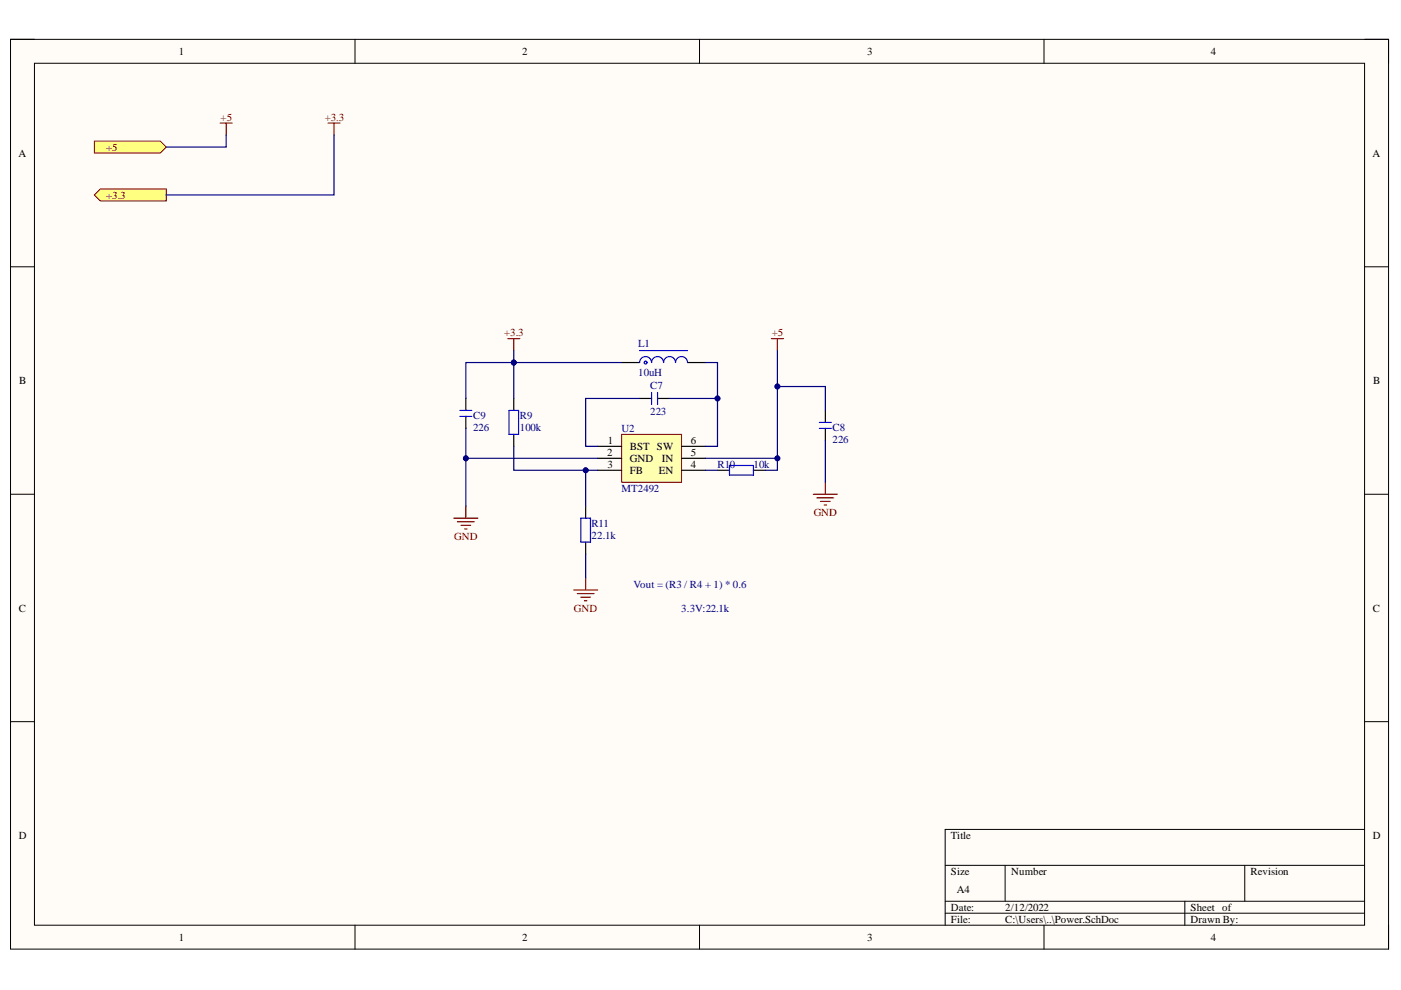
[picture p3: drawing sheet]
<svg xmlns="http://www.w3.org/2000/svg" width="297mm" height="210mm" viewBox="0 0 297 210" stroke-linecap="round" stroke-linejoin="round" font-family="sans-serif">
<defs><g id="words">
<g font-size="2.3">
<text x="37.9" y="11.6">1</text>
<text x="110.7" y="11.6">2</text>
<text x="183.8" y="11.6">3</text>
<text x="256.7" y="11.6">4</text>
<text x="3.9" y="33.3">A</text>
<text x="291" y="33.3">A</text>
<text x="4.1" y="81.4">B</text>
<text x="291.2" y="81.4">B</text>
<text x="128.9" y="94.2">1</text>
<text x="133.5" y="95.5">BST SW</text>
<text x="146.5" y="94.2">6</text>
<text x="128.7" y="96.7">2</text>
<text x="128.8" y="99.3">3</text>
<text x="133.5" y="98">GND</text>
<text x="133.5" y="100.5">FB</text>
<text x="139.7" y="100.5">EN</text>
<text x="140.3" y="98">IN</text>
<text x="146.5" y="99.3">4</text>
<text x="146.5" y="96.7">5</text>
<text x="4" y="129.7">C</text>
<text x="291.1" y="129.7">C</text>
<text x="4" y="177.9">D</text>
<text x="201.6" y="177.9">Title</text>
<text x="291.1" y="177.9">D</text>
<text x="201.6" y="185.5">Size</text>
<text x="214.4" y="185.5">Number</text>
<text x="265.1" y="185.5">Revision</text>
<text x="202.9" y="189.3">A4</text>
<text x="201.6" y="193.1">Date:</text>
<text x="201.6" y="195.7">File:</text>
<text x="213.1" y="193.1">2/12/2022</text>
<text x="213.1" y="195.7">C:\Users\..\Power.SchDoc</text>
<text x="252.4" y="193.1">Sheet of</text>
<text x="252.4" y="195.7">Drawn By:</text>
<text x="37.9" y="199.5">1</text>
<text x="110.7" y="199.5">2</text>
<text x="183.8" y="199.5">3</text>
<text x="256.7" y="199.5">4</text>
</g>
<g font-size="2.3" fill="#800000">
<text x="46.8" y="25.6">+5</text>
<text x="68.8" y="25.6">+3.3</text>
<text x="22.5" y="32">+5</text>
<text x="22.5" y="42.1">+3.3</text>
<text x="106.9" y="71.3">+3.3</text>
<text x="163.6" y="71.3">+5</text>
<text x="172.5" y="109.4">GND</text>
<text x="96.3" y="114.5">GND</text>
<text x="121.7" y="129.7">GND</text>
</g>
<g font-size="2.3" fill="#000080">
<text x="135.3" y="73.6">L1</text>
<text x="135.3" y="79.7">10uH</text>
<text x="137.8" y="82.4">C7</text>
<text x="100.3" y="88.9">C9</text>
<text x="110.2" y="88.9">R9</text>
<text x="137.8" y="88">223</text>
<text x="100.3" y="91.4">226</text>
<text x="110.2" y="91.4">100k</text>
<text x="131.8" y="91.7">U2</text>
<text x="176.5" y="91.4">C8</text>
<text x="176.5" y="93.9">226</text>
<text x="152.1" y="99.3">R1</text>
<text x="154.8" y="99.3">0</text>
<text x="159.7" y="99.3">10k</text>
<text x="131.8" y="104.3">MT2492</text>
<text x="125.4" y="111.7">R11</text>
<text x="125.4" y="114.2">22.1k</text>
<text x="134.3" y="124.6">Vout = (R3 / R4 + 1) * 0.6</text>
<text x="144.4" y="129.7">3.3V:22.1k</text>
</g>
</g></defs>
<path d="M2.2 8.3h292.2v192.9h-292.2z" fill-rule="evenodd" fill="#fffcf8"/>
<path d="M2.2 8.3h292.2v192.9h-292.2z" fill="none" stroke="#000" stroke-width=".21"/>
<path d="M7.3 13.4h282v182.8h-282z" fill-rule="evenodd" fill="#fffcf8"/>
<g fill="none" stroke="#000" stroke-width=".21">
<path d="M2.2 8.3h5.1M7.3 13.4h282v182.8h-282zM75.3 8.3v5.1M148.3 8.3v5.1M221.4 8.3v5.1M289.3 8.3h5.1v5.1M2.2 56.6h5.1M289.3 56.6h5.1M2.2 104.8h5.1M289.3 104.8h5.1M2.2 153h5.1M289.3 153h5.1"/>
<path d="M289.3 175.9h-88.9v20.3M75.3 196.2v5M148.3 196.2v5M200.4 183.5h88.9M200.4 191.1h88.9M200.4 193.6h88.9M213.1 183.5v7.6M221.4 196.2v5M251.2 191.1v5.1M263.9 183.5v7.6M294.4 196.2v5"/>
</g>
<path d="M131.8 92.1h12.7v10.1h-12.7z" fill-rule="evenodd" fill="#ffffb0"/>
<path d="M131.8 92.1h12.7v10.1h-12.7z" fill="none" stroke="#800000" stroke-width=".21"/>
<g fill="none" stroke="#000" stroke-width=".25">
<path d="M131.8 76.9h3.8M145.8 76.9h3.8M108.9 84.5v2.5M108.9 92.1v2.5M126.7 94.6h5.1M126.7 97.2h5.1M126.7 99.7h5.1M135.6 84.5h2.5M139.4 84.5h2.6M144.5 94.6h5.1M144.5 97.2h5.1M144.5 99.7h5.1"/>
<path d="M152.1 99.7h2.6M159.7 99.7h2.6M175 87v2.6M175 90.8v2.6M124.2 107.3v2.6M124.2 114.9v2.6"/>
</g>
<g fill="none" stroke="#800000" stroke-width=".25">
<path d="M46.7 26.1h2.5M48 26.1v2.5M69.6 26.1h2.5M70.8 26.1v2.5M107.7 71.8h2.5M108.9 71.8v2.5M163.6 71.8h2.5M164.8 71.8v2.5M96.2 109.9h5.1M97 110.6h3.5M97.7 111.4h2.1M98.5 112.2h.5"/>
<path d="M98.8 107.3v2.6M172.4 104.8h5.1M173.2 105.6h3.6M174 106.3h2M174.7 107.1h.5M175 102.2v2.6M121.6 125.1h5.1M122.4 125.9h3.6M123.2 126.6h2M123.9 127.4h.5M124.2 122.6v2.5"/>
</g>
<path d="M135.6 76.9a1.27 1.27 0 0 1 1.3-1.3 1.27 1.27 0 0 1 1.2 1.3 1.27 1.27 0 0 1 1.3-1.3 1.27 1.27 0 0 1 1.3 1.3 1.27 1.27 0 0 1 1.3-1.3 1.27 1.27 0 0 1 1.2 1.3 1.27 1.27 0 0 1 1.3-1.3 1.27 1.27 0 0 1 1.3 1.3M135.6 74.3h10.2M137.2 76.8a.3 .3 0 0 0-.5-.1 .3 .3 0 0 0 .1 .5 .3 .3 0 0 0 .4-.4M107.9 87h2v5.1h-2zM138.1 83.2v2.6M139.4 83.2v2.6M154.7 98.7h5v2h-5zM173.7 89.6h2.6M173.7 90.8h2.6M123.2 109.9h2v5h-2z" fill="none" stroke="#00f" stroke-width=".25"/>
<path d="M20 29.9h14l1.3 1.3-1.3 1.2h-14z" fill-rule="evenodd" fill="#ffff80"/>
<path d="M20 29.9h14l1.3 1.3-1.3 1.2h-14z" fill="none" stroke="#800000" stroke-width=".21"/>
<path d="M21.3 40.1h14v2.5h-14l-1.3-1.3z" fill-rule="evenodd" fill="#ffff80"/>
<path d="M21.3 40.1h14v2.5h-14l-1.3-1.3z" fill="none" stroke="#800000" stroke-width=".21"/>
<path d="M98.8 84.5v2.5M98.8 88.3v2.5" fill="none" stroke="#000" stroke-width=".25"/>
<path d="M97.5 87h2.5M97.5 88.3h2.5" fill="none" stroke="#00f" stroke-width=".25"/>
<path d="M126.7 97.2h-27.9v10.1" fill="none" stroke="#000080" stroke-width=".25"/>
<circle cx="98.8" cy="97.2" r=".51" fill="#000080"/>
<circle cx="98.8" cy="97.2" r=".51" fill="none" stroke="#000080" stroke-width=".21"/>
<path d="M108.9 74.3v10.2" fill="none" stroke="#000080" stroke-width=".25"/>
<circle cx="108.9" cy="76.9" r=".51" fill="#000080"/>
<circle cx="108.9" cy="76.9" r=".51" fill="none" stroke="#000080" stroke-width=".21"/>
<path d="M142 84.5h10.1v10.1h-2.5M124.2 117.5v5.1" fill="none" stroke="#000080" stroke-width=".25"/>
<circle cx="152.1" cy="84.5" r=".51" fill="#000080"/>
<circle cx="152.1" cy="84.5" r=".51" fill="none" stroke="#000080" stroke-width=".21"/>
<path d="M149.6 76.9h2.5v7.6M135.6 84.5h-11.4v10.1h2.5" fill="none" stroke="#000080" stroke-width=".25"/>
<circle cx="152.1" cy="84.5" r=".51" fill="#000080"/>
<circle cx="152.1" cy="84.5" r=".51" fill="none" stroke="#000080" stroke-width=".21"/>
<path d="M108.9 76.9h22.9" fill="none" stroke="#000080" stroke-width=".25"/>
<circle cx="108.9" cy="76.9" r=".51" fill="#000080"/>
<circle cx="108.9" cy="76.9" r=".51" fill="none" stroke="#000080" stroke-width=".21"/>
<path d="M149.6 97.2h15.2" fill="none" stroke="#000080" stroke-width=".25"/>
<circle cx="164.8" cy="97.2" r=".51" fill="#000080"/>
<circle cx="164.8" cy="97.2" r=".51" fill="none" stroke="#000080" stroke-width=".21"/>
<path d="M164.8 74.3v25.4h-2.5" fill="none" stroke="#000080" stroke-width=".25"/>
<circle cx="164.8" cy="81.9" r=".51" fill="#000080"/>
<circle cx="164.8" cy="81.9" r=".51" fill="none" stroke="#000080" stroke-width=".21"/>
<circle cx="164.8" cy="97.2" r=".51" fill="#000080"/>
<circle cx="164.8" cy="97.2" r=".51" fill="none" stroke="#000080" stroke-width=".21"/>
<path d="M149.6 99.7h2.5M164.8 82h10.2v5" fill="none" stroke="#000080" stroke-width=".25"/>
<circle cx="164.8" cy="81.9" r=".51" fill="#000080"/>
<circle cx="164.8" cy="81.9" r=".51" fill="none" stroke="#000080" stroke-width=".21"/>
<path d="M48 28.6v2.6h-12.7M70.8 28.6v12.7h-35.5M108.9 76.9h-10.1v7.6M175 93.4v8.8" fill="none" stroke="#000080" stroke-width=".25"/>
<circle cx="108.9" cy="76.9" r=".51" fill="#000080"/>
<circle cx="108.9" cy="76.9" r=".51" fill="none" stroke="#000080" stroke-width=".21"/>
<path d="M98.8 90.8v6.4" fill="none" stroke="#000080" stroke-width=".25"/>
<circle cx="98.8" cy="97.2" r=".51" fill="#000080"/>
<circle cx="98.8" cy="97.2" r=".51" fill="none" stroke="#000080" stroke-width=".21"/>
<path d="M124.2 99.7v7.6" fill="none" stroke="#000080" stroke-width=".25"/>
<circle cx="124.2" cy="99.7" r=".51" fill="#000080"/>
<circle cx="124.2" cy="99.7" r=".51" fill="none" stroke="#000080" stroke-width=".21"/>
<path d="M108.9 94.6v5.1h17.8" fill="none" stroke="#000080" stroke-width=".25"/>
<circle cx="124.2" cy="99.7" r=".51" fill="#000080"/>
<circle cx="124.2" cy="99.7" r=".51" fill="none" stroke="#000080" stroke-width=".21"/>
<use href="#words"/>
</svg>
